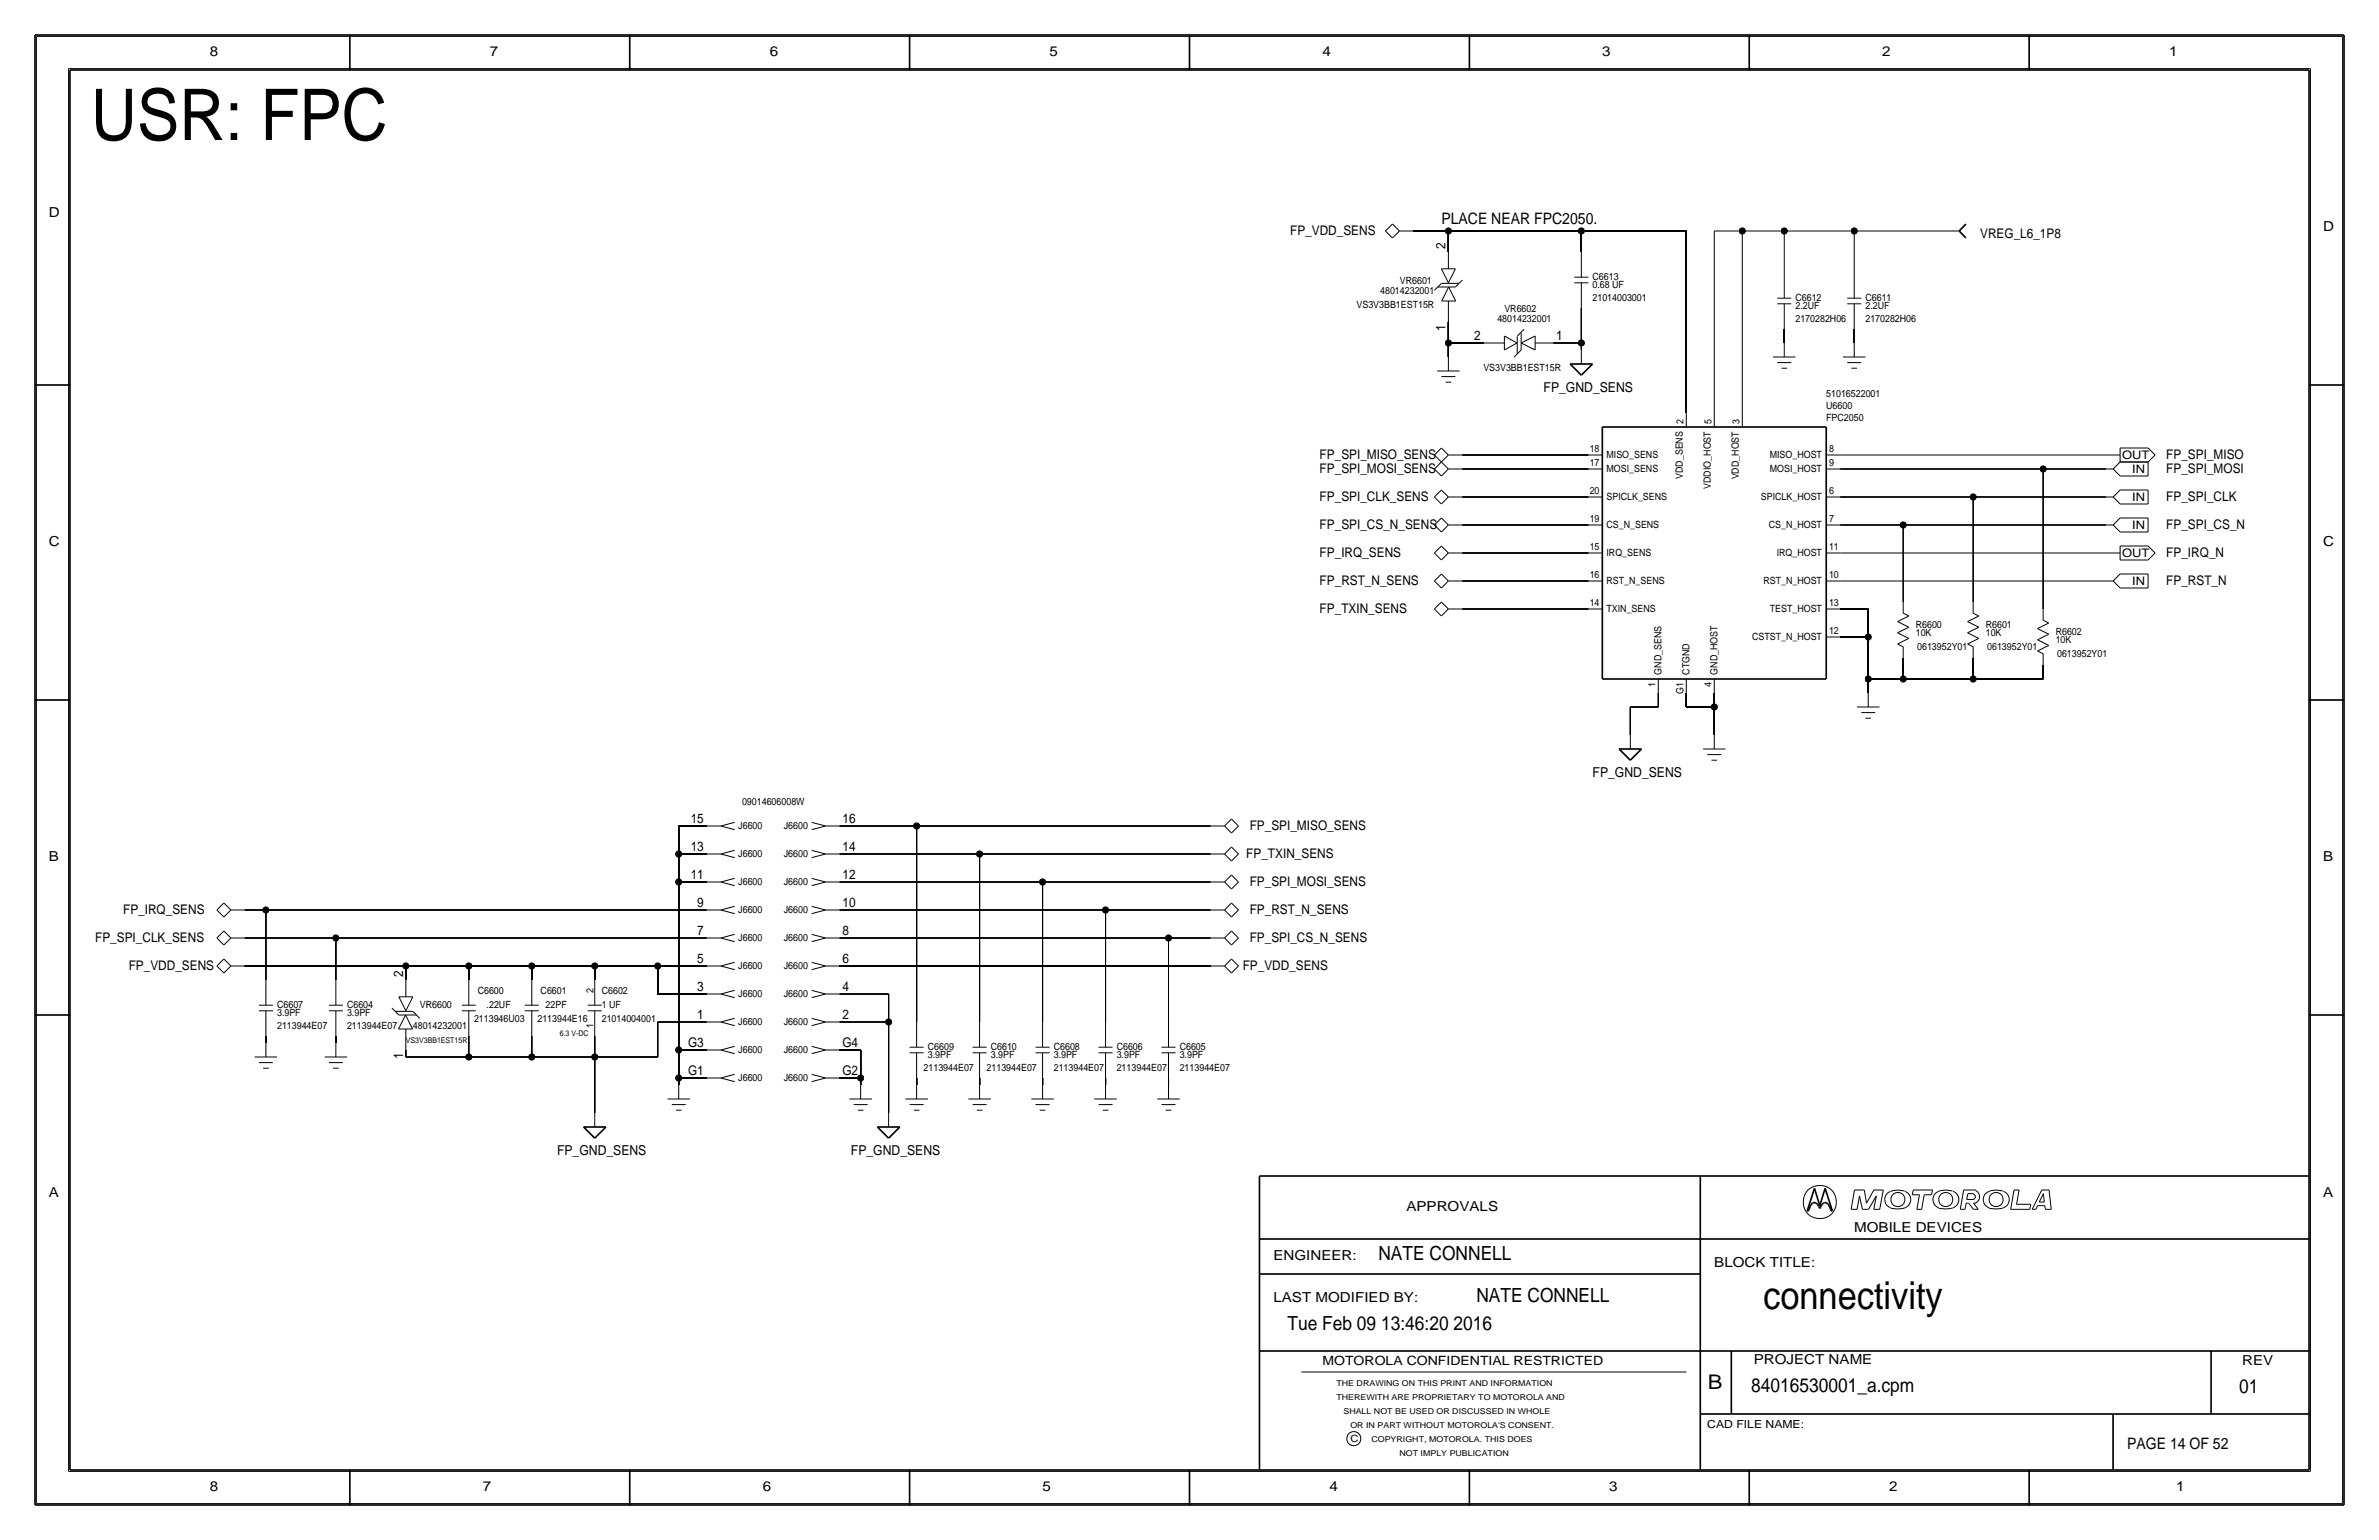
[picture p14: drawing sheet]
<svg xmlns="http://www.w3.org/2000/svg" width="432mm" height="279mm" viewBox="0 0 432 279" stroke-linecap="round" stroke-linejoin="round" font-family="sans-serif">
<defs><g id="words">
<text font-size="12.9" x="16.5" y="25.4">USR: FPC</text>
<text font-size="7" x="320" y="237.5">connectivity</text>
<text font-size="3.7" x="310" y="252.1">B</text>
<g font-size="3.5">
<text x="250.2" y="228.6">NATE CONNELL</text>
<text x="268" y="236.2">NATE CONNELL</text>
<text x="233.7" y="241.3">Tue Feb 09 13:46:20 2016</text>
<text x="317.9" y="252.6">84016530001_a.cpm</text>
<text x="406.4" y="252.7">01</text>
</g>
<g font-size="2.9">
<text x="261.6" y="40.6">PLACE NEAR FPC2050.</text>
<text x="386.1" y="262.9">PAGE 14 OF 52</text>
</g>
<g font-size="2.5">
<text x="38.1" y="10.2">8</text>
<text x="88.9" y="10.2">7</text>
<text x="139.7" y="10.2">6</text>
<text x="190.5" y="10.2">5</text>
<text x="240" y="10.2">4</text>
<text x="290.8" y="10.2">3</text>
<text x="341.6" y="10.2">2</text>
<text x="393.7" y="10.2">1</text>
<text x="8.9" y="39.4">D</text>
<text x="421.6" y="41.9">D</text>
<text x="280.2" y="71.1">FP_GND_SENS</text>
<text x="8.9" y="99.1">C</text>
<text x="421.6" y="99.1">C</text>
<text x="289.1" y="141">FP_GND_SENS</text>
<text x="8.9" y="156.2">B</text>
<text x="421.6" y="156.2">B</text>
<text x="101.1" y="209.5">FP_GND_SENS</text>
<text x="154.4" y="209.5">FP_GND_SENS</text>
<text x="8.9" y="217.2">A</text>
<text x="255.3" y="219.7">APPROVALS</text>
<text x="421.6" y="217.2">A</text>
<text x="336.5" y="223.5">MOBILE DEVICES</text>
<text x="231.1" y="228.6">ENGINEER:</text>
<text x="311.1" y="229.9">BLOCK TITLE:</text>
<text x="231.1" y="236.2">LAST MODIFIED BY:</text>
<text x="318.3" y="247.5">PROJECT NAME</text>
<text x="407" y="247.6">REV</text>
<text x="38.1" y="270.5">8</text>
<text x="87.6" y="270.5">7</text>
<text x="138.4" y="270.5">6</text>
<text x="189.2" y="270.5">5</text>
<text x="241.3" y="270.5">4</text>
<text x="292.1" y="270.5">3</text>
<text x="342.9" y="270.5">2</text>
<text x="395" y="270.5">1</text>
</g>
<g font-size="2.4">
<text x="234.2" y="42.7">FP_VDD_SENS</text>
<text x="262.4" y="45.2" transform="rotate(-90 262.4 45.2)">2</text>
<text x="359.4" y="43.2">VREG_L6_1P8</text>
<text x="262.4" y="60.1" transform="rotate(-90 262.4 60.1)">1</text>
<text x="267.5" y="61.7">2</text>
<text x="282.4" y="61.7">1</text>
<text x="239.5" y="83.3">FP_SPI_MISO_SENS</text>
<text x="393.2" y="83.3">FP_SPI_MISO</text>
<text x="239.5" y="85.9">FP_SPI_MOSI_SENS</text>
<text x="393.2" y="85.9">FP_SPI_MOSI</text>
<text x="239.5" y="90.9">FP_SPI_CLK_SENS</text>
<text x="393.2" y="90.9">FP_SPI_CLK</text>
<text x="239.5" y="101.1">FP_IRQ_SENS</text>
<text x="239.5" y="96">FP_SPI_CS_N_SENS</text>
<text x="393.2" y="96">FP_SPI_CS_N</text>
<text x="393.2" y="101.1">FP_IRQ_N</text>
<text x="239.5" y="106.2">FP_RST_N_SENS</text>
<text x="393.2" y="106.2">FP_RST_N</text>
<text x="239.5" y="111.3">FP_TXIN_SENS</text>
<text x="125.4" y="149.4">15</text>
<text x="152.9" y="149.4">16</text>
<text x="125.4" y="154.4">13</text>
<text x="152.9" y="154.4">14</text>
<text x="226.2" y="155.7">FP_TXIN_SENS</text>
<text x="226.8" y="150.6">FP_SPI_MISO_SENS</text>
<text x="125.4" y="159.5">11</text>
<text x="152.9" y="159.5">12</text>
<text x="226.8" y="160.8">FP_SPI_MOSI_SENS</text>
<text x="22.4" y="165.9">FP_IRQ_SENS</text>
<text x="126.6" y="164.6">9</text>
<text x="152.9" y="164.6">10</text>
<text x="226.8" y="165.9">FP_RST_N_SENS</text>
<text x="17.3" y="170.9">FP_SPI_CLK_SENS</text>
<text x="126.6" y="169.7">7</text>
<text x="152.9" y="169.7">8</text>
<text x="226.8" y="170.9">FP_SPI_CS_N_SENS</text>
<text x="23.4" y="176">FP_VDD_SENS</text>
<text x="73.2" y="177.3" transform="rotate(-90 73.2 177.3)">2</text>
<text x="126.6" y="179.8">3</text>
<text x="126.6" y="174.8">5</text>
<text x="152.9" y="179.8">4</text>
<text x="152.9" y="174.8">6</text>
<text x="225.6" y="176">FP_VDD_SENS</text>
<text x="126.6" y="184.9">1</text>
<text x="152.9" y="184.9">2</text>
<text x="124.9" y="190">G3</text>
<text x="152.9" y="190">G4</text>
<text x="73.2" y="192.2" transform="rotate(-90 73.2 192.2)">1</text>
<text x="124.9" y="195.1">G1</text>
<text x="152.9" y="195.1">G2</text>
</g>
<text font-size="2.3" x="240" y="247.6">MOTOROLA CONFIDENTIAL RESTRICTED</text>
<g font-size="2.1">
<text x="385.2" y="83.4">OUT</text>
<text x="387" y="85.8">IN</text>
<text x="387" y="90.9">IN</text>
<text x="387" y="96">IN</text>
<text x="385.2" y="101.1">OUT</text>
<text x="387" y="106.1">IN</text>
</g>
<text font-size="2" x="309.9" y="259.1">CAD FILE NAME:</text>
<g font-size="1.8">
<text x="250.5" y="53.3">48014232001</text>
<text x="254.1" y="51.5">VR6601</text>
<text x="289.1" y="52.3">0.68 UF</text>
<text x="289.1" y="50.8">C6613</text>
<text x="246.2" y="55.9">VS3V3BB1EST15R</text>
<text x="271.8" y="58.4">48014232001</text>
<text x="273" y="56.6">VR6602</text>
<text x="289.1" y="54.6">21014003001</text>
<text x="325.9" y="58.4">2170282H06</text>
<text x="325.9" y="54.6">C6612</text>
<text x="325.9" y="56.1">2.2UF</text>
<text x="338.6" y="54.6">C6611</text>
<text x="338.6" y="58.4">2170282H06</text>
<text x="338.6" y="56.1">2.2UF</text>
<text x="269.2" y="67.3">VS3V3BB1EST15R</text>
<text x="331.5" y="72">51016522001</text>
<text x="305.6" y="77" transform="rotate(-90 305.6 77)">2</text>
<text x="310.6" y="77" transform="rotate(-90 310.6 77)">5</text>
<text x="315.7" y="77" transform="rotate(-90 315.7 77)">3</text>
<text x="331.5" y="76.4">FPC2050</text>
<text x="331.5" y="74.2">U6600</text>
<text x="288.5" y="82">18</text>
<text x="291.6" y="83.2">MISO_SENS</text>
<text x="321.2" y="83.2">MISO_HOST</text>
<text x="332" y="82">8</text>
<text x="288.5" y="89.7">20</text>
<text x="288.5" y="84.6">17</text>
<text x="291.6" y="85.7">MOSI_SENS</text>
<text x="305.5" y="86.9" transform="rotate(-90 305.5 86.9)">VDD_SENS</text>
<text x="310.5" y="88.7" transform="rotate(-90 310.5 88.7)">VDDIO_HOST</text>
<text x="315.6" y="87" transform="rotate(-90 315.6 87)">VDD_HOST</text>
<text x="321.2" y="85.7">MOSI_HOST</text>
<text x="332" y="89.7">6</text>
<text x="332" y="84.6">9</text>
<text x="288.5" y="94.7">19</text>
<text x="291.6" y="95.9">CS_N_SENS</text>
<text x="291.6" y="90.8">SPICLK_SENS</text>
<text x="319.6" y="90.8">SPICLK_HOST</text>
<text x="321.1" y="95.9">CS_N_HOST</text>
<text x="332" y="94.7">7</text>
<text x="288.5" y="99.8">15</text>
<text x="291.6" y="100.9">IRQ_SENS</text>
<text x="322.5" y="100.9">IRQ_HOST</text>
<text x="332" y="99.8">11</text>
<text x="288.5" y="104.9">16</text>
<text x="291.6" y="106">RST_N_SENS</text>
<text x="320.1" y="106">RST_N_HOST</text>
<text x="332" y="104.9">10</text>
<text x="288.5" y="110">14</text>
<text x="291.6" y="111.1">TXIN_SENS</text>
<text x="321.2" y="111.1">TEST_HOST</text>
<text x="332" y="110">13</text>
<text x="347.7" y="113.9">R6600</text>
<text x="360.4" y="113.9">R6601</text>
<text x="318" y="116.2">CSTST_N_HOST</text>
<text x="332" y="115.1">12</text>
<text x="347.7" y="115.4">10K</text>
<text x="348" y="118">0613952Y01</text>
<text x="360.4" y="115.4">10K</text>
<text x="360.7" y="118">0613952Y01</text>
<text x="373.1" y="115.2">R6602</text>
<text x="373.1" y="116.7">10K</text>
<text x="373.4" y="119.2">0613952Y01</text>
<text x="300.5" y="124.6" transform="rotate(-90 300.5 124.6)">1</text>
<text x="301.6" y="122.4" transform="rotate(-90 301.6 122.4)">GND_SENS</text>
<text x="305.6" y="125.8" transform="rotate(-90 305.6 125.8)">G1</text>
<text x="306.7" y="122.4" transform="rotate(-90 306.7 122.4)">CTGND</text>
<text x="310.6" y="124.6" transform="rotate(-90 310.6 124.6)">4</text>
<text x="311.8" y="122.4" transform="rotate(-90 311.8 122.4)">GND_HOST</text>
<text x="134.7" y="146">09014606008W</text>
<text x="134" y="155.6">J6600</text>
<text x="134" y="150.5">J6600</text>
<text x="142.3" y="155.6">J6600</text>
<text x="142.3" y="150.5">J6600</text>
<text x="134" y="160.6">J6600</text>
<text x="142.3" y="160.6">J6600</text>
<text x="134" y="165.7">J6600</text>
<text x="142.3" y="165.7">J6600</text>
<text x="134" y="170.8">J6600</text>
<text x="142.3" y="170.8">J6600</text>
<text x="134" y="175.9">J6600</text>
<text x="142.3" y="175.9">J6600</text>
<text x="50.3" y="184.4">3.9PF</text>
<text x="50.3" y="182.9">C6607</text>
<text x="63" y="184.4">3.9PF</text>
<text x="63" y="182.9">C6604</text>
<text x="76.2" y="182.9">VR6600</text>
<text x="86" y="185.4">2113946U03</text>
<text x="86.7" y="180.3">C6600</text>
<text x="88.3" y="182.9">.22UF</text>
<text x="97.6" y="185.4">2113944E16</text>
<text x="98.1" y="180.3">C6601</text>
<text x="99" y="182.9">22PF</text>
<text x="107.7" y="180.1" transform="rotate(-90 107.7 180.1)">2</text>
<text x="109.2" y="185.4">21014004001</text>
<text x="109.2" y="182.9">1 UF</text>
<text x="109.2" y="180.3">C6602</text>
<text x="134" y="180.9">J6600</text>
<text x="142.3" y="180.9">J6600</text>
<text x="50.3" y="186.7">2113944E07</text>
<text x="63" y="186.7">2113944E07</text>
<text x="74.9" y="186.7">48014232001</text>
<text x="107.7" y="186.6" transform="rotate(-90 107.7 186.6)">1</text>
<text x="134" y="191.1">J6600</text>
<text x="134" y="186">J6600</text>
<text x="142.3" y="191.1">J6600</text>
<text x="142.3" y="186">J6600</text>
<text x="168.4" y="190.5">C6609</text>
<text x="179.8" y="190.5">C6610</text>
<text x="191.3" y="190.5">C6608</text>
<text x="202.7" y="190.5">C6606</text>
<text x="214.1" y="190.5">C6605</text>
<text x="134" y="196.2">J6600</text>
<text x="142.3" y="196.2">J6600</text>
<text x="167.6" y="194.3">2113944E07</text>
<text x="168.4" y="192">3.9PF</text>
<text x="179.1" y="194.3">2113944E07</text>
<text x="179.8" y="192">3.9PF</text>
<text x="191.3" y="192">3.9PF</text>
<text x="191.3" y="194.3">2113944E07</text>
<text x="202.7" y="194.3">2113944E07</text>
<text x="202.7" y="192">3.9PF</text>
<text x="214.1" y="194.3">2113944E07</text>
<text x="214.1" y="192">3.9PF</text>
<text x="245.1" y="261.6">C</text>
</g>
<g font-size="1.5">
<text x="242.6" y="251.5">THE DRAWING ON THIS PRINT AND INFORMATION</text>
<text x="242.6" y="254">THEREWITH ARE PROPRIETARY TO MOTOROLA AND</text>
<text x="243.8" y="256.5">SHALL NOT BE USED OR DISCUSSED IN WHOLE</text>
<text x="245.1" y="259.1">OR IN PART WITHOUT MOTOROLA'S CONSENT.</text>
<text x="248.9" y="261.6">COPYRIGHT, MOTOROLA. THIS DOES</text>
<text x="254" y="264.2">NOT IMPLY PUBLICATION</text>
</g>
<g font-size="1.4">
<text x="73.7" y="189.2">VS3V3BB1EST15R</text>
<text x="101.6" y="188">6.3 V-DC</text>
</g>
</g></defs>
<!-- layer: Nets -->
<g fill="none" stroke="#000" stroke-width=".18">
<path d="M256.5 41.9h6.4zM262.9 41.9h24.1zM262.9 58.4v3.8zM262.9 41.9v3.8zM287 55.9v6.3zM287 41.9v3.8zM287 41.9h19.1zM306.1 41.9v33zM311.1 41.9v33zM311.2 41.9h5zM316.2 41.9h7.6zM316.2 41.9v33z"/>
<path d="M323.8 59.7v2.5zM323.8 41.9v7.6zM323.8 41.9h12.7zM336.5 41.9h16.6zM336.5 59.7v2.5zM336.5 41.9v7.6zM262.9 62.2h6.3zM262.9 62.2v2.6zM281.9 62.2h5.1zM287 62.2v1.3zM265.4 90.2h22.9zM265.4 82.5h22.9z"/>
<path d="M265.4 85.1h22.9zM265.4 95.2h22.9zM334 82.5h48.3zM334 85.1h36.8zM334 90.2h24.1zM334 95.2h11.4zM345.4 95.3v13.9zM345.4 95.2h36.9zM358.1 90.2h24.2zM358.1 90.2v19zM370.8 85.1v25.4zM370.8 85.1h11.5z"/>
<path d="M265.4 100.3h22.9zM265.4 110.5h22.9zM265.4 105.4h22.9zM334 100.3h48.3zM334 105.4h48.3zM334 110.5h5.1zM334 115.6h5.1zM339.1 110.5v5.1zM339.1 115.6v7.6zM345.4 119.4v3.8zM358.1 119.4v3.8zM295.9 128.3h5.1z"/>
<path d="M295.9 128.3v5zM301 125.7v2.6zM306.1 125.7v2.6zM306.1 128.3h5zM311.1 125.7v2.6zM311.1 128.3v5zM339.1 123.2h6.3zM339.1 123.2v2.5zM345.4 123.2h12.7zM358.1 123.2h12.7zM370.8 120.7v2.5zM123.2 149.9v5z"/>
<path d="M123.2 154.9h5.1zM123.2 154.9v5.1zM123.2 149.9h5.1zM152.4 149.9h14zM152.4 154.9h25.4zM166.4 149.9v35.5zM166.4 149.9h53.3zM177.8 154.9v30.5zM177.8 154.9h41.9zM44.4 165.1h3.9zM44.4 170.2h16.6zM44.4 175.3h29.3z"/>
<path d="M48.3 165.1v12.7zM48.3 165.1h80zM61 170.2v7.6zM61 170.2h67.3zM73.7 175.3v2.5zM73.7 175.3h11.4zM85.1 175.3v2.5zM85.1 175.3h11.4zM96.5 175.3v2.5zM96.5 175.3h11.5zM107.9 175.3v2.5zM107.9 175.3h11.5z"/>
<path d="M119.4 175.3v5zM119.4 175.3h8.9zM123.2 160h5.1zM123.2 160v30.5zM152.4 175.3h67.3zM152.4 160h36.8zM152.4 165.1h48.3zM152.4 170.2h59.7zM189.2 160v25.4zM189.2 160h30.5zM200.7 165.1v20.3zM200.7 165.1h19z"/>
<path d="M212.1 170.2v15.2zM212.1 170.2h7.6zM48.3 188v1.2zM61 188v1.2zM73.7 191.8h11.4zM73.7 190.5v1.3zM85.1 188v3.8zM85.1 191.8h11.4zM96.5 191.8h11.4zM96.5 188v3.8zM107.9 191.8v10.1zM107.9 188v3.8z"/>
<path d="M107.9 191.8h11.5zM119.4 185.4v6.4zM119.4 180.3h8.9zM119.4 185.4h8.9zM123.2 195.6v1.2zM123.2 195.6h5.1zM123.2 190.5v5.1zM123.2 190.5h5.1zM152.4 185.4h8.9zM152.4 190.5h3.8zM152.4 180.3h8.9zM152.4 195.6h3.8z"/>
<path d="M156.2 195.6v1.2zM156.2 190.5v5.1zM161.3 185.4v16.5zM161.3 180.3v5.1zM166.4 195.6v1.2zM177.8 195.6v1.2zM189.2 195.6v1.2zM200.7 195.6v1.2zM212.1 195.6v1.2z"/>
</g>
<g fill="#000" stroke="#000" stroke-width=".18">
<circle cx="262.9" cy="41.9" r=".56"/>
<circle cx="287" cy="41.9" r=".56"/>
<circle cx="316.2" cy="41.9" r=".56"/>
<circle cx="323.8" cy="41.9" r=".56"/>
<circle cx="336.5" cy="41.9" r=".56"/>
<circle cx="262.9" cy="62.2" r=".56"/>
<circle cx="287" cy="62.2" r=".56"/>
<circle cx="345.4" cy="95.2" r=".56"/>
<circle cx="358.1" cy="90.2" r=".56"/>
<circle cx="370.8" cy="85.1" r=".56"/>
<circle cx="339.1" cy="115.6" r=".56"/>
<circle cx="311.1" cy="128.3" r=".56"/>
<circle cx="339.1" cy="123.2" r=".56"/>
<circle cx="345.4" cy="123.2" r=".56"/>
<circle cx="358.1" cy="123.2" r=".56"/>
<circle cx="123.2" cy="154.9" r=".56"/>
<circle cx="166.4" cy="149.9" r=".56"/>
<circle cx="177.8" cy="154.9" r=".56"/>
<circle cx="48.3" cy="165.1" r=".56"/>
<circle cx="61" cy="170.2" r=".56"/>
<circle cx="73.7" cy="175.3" r=".56"/>
<circle cx="85.1" cy="175.3" r=".56"/>
<circle cx="96.5" cy="175.3" r=".56"/>
<circle cx="107.9" cy="175.3" r=".56"/>
<circle cx="119.4" cy="175.3" r=".56"/>
<circle cx="123.2" cy="160" r=".56"/>
<circle cx="189.2" cy="160" r=".56"/>
<circle cx="200.7" cy="165.1" r=".56"/>
<circle cx="212.1" cy="170.2" r=".56"/>
<circle cx="85.1" cy="191.8" r=".56"/>
<circle cx="96.5" cy="191.8" r=".56"/>
<circle cx="107.9" cy="191.8" r=".56"/>
<circle cx="123.2" cy="190.5" r=".56"/>
<circle cx="123.2" cy="195.6" r=".56"/>
<circle cx="156.2" cy="195.6" r=".56"/>
<circle cx="161.3" cy="185.4" r=".56"/>
</g>
<!-- layer: Components -->
<g fill="none" stroke="#000" stroke-width=".18">
<path d="M251.5 41.9l1.2 1.3zM252.7 40.6l1.3 1.3zM252.7 40.6l-1.2 1.3zM254 41.9l-1.3 1.3zM254 41.9h2.5zM261 52.1h3.2zM261.6 51.4l-1.3 1.3zM261.6 51.4h3.2zM261.6 48.8h2.6zM261.6 48.8l1.3 2.5zM261.7 54.6h2.5zM262.9 54.6v3.8z"/>
<path d="M262.9 45.7v3.1zM262.9 52.1l1.3 2.5zM262.9 52.1l-1.2 2.5zM264.2 48.8l-1.3 2.5zM264.2 52.1l1.2-1.3zM285.8 51.3h2.5zM285.8 50.3h2.5zM287 51.3v4.6zM287 45.7v4.6zM322.6 54.1h2.5zM322.6 55.1h2.5zM323.8 55.1v4.6z"/>
<path d="M323.8 49.5v4.6zM335.3 54.1h2.5zM335.3 55.1h2.5zM336.5 55.1v4.6zM336.5 49.5v4.6zM353.1 41.9h2.5zM260.9 67.3h4zM261.6 68.3h2.6zM262.4 69.3h1zM262.9 64.8v2.5zM269.2 62.2h3.9zM273 61l2.3 1.2z"/>
<path d="M273 63.5l2.3-1.3zM273 61v2.5zM274.8 64.8l1.3-1.3zM275.4 61v3.2zM276 60.4l-.6 .6zM276 60.4l.7-.7zM276.1 62.2l2.5-1.2zM276.1 60.3v3.2zM276.1 62.2l2.5 1.3zM278.6 62.2h3.3zM278.6 61v2.5zM287 63.5v2.5z"/>
<path d="M306.1 74.9v2.6zM311.1 74.9v2.6zM316.2 74.9v2.6zM321.8 64.8h4.1zM322.6 65.8h2.5zM323.3 66.8h1.1zM323.8 62.2v2.6zM334.5 64.8h4.1zM335.3 65.8h2.5zM336 66.8h1.1zM336.5 62.2v2.6zM260.3 85.1l1.3 1.3z"/>
<path d="M260.3 82.5l1.3 1.3zM260.3 90.2l1.3 1.2zM260.3 95.2l1.3 1.3zM261.6 83.8l-1.3 1.3zM261.6 81.3l-1.3 1.3zM261.6 88.9l-1.3 1.3zM261.6 94l-1.3 1.3zM261.6 99.1l-1.3 1.2zM261.6 83.8l1.3 1.3zM261.6 81.3l1.3 1.2zM261.6 88.9l1.3 1.3zM261.6 94l1.3 1.2z"/>
<path d="M261.6 99.1l1.3 1.2zM262.9 85.1l-1.3 1.3zM262.9 82.5l-1.3 1.3zM262.9 90.2l-1.3 1.2zM262.9 95.2l-1.3 1.3zM262.9 85.1h2.5zM262.9 82.5h2.5zM262.9 90.2h2.5zM262.9 95.2h2.5zM288.3 95.2h2.5zM288.3 90.2h2.5zM288.3 85.1h2.5z"/>
<path d="M288.3 82.5h2.5zM331.5 95.2h2.5zM331.5 85.1h2.5zM331.5 90.2h2.5zM331.5 82.5h2.5zM382.3 85.1h1.2zM382.3 90.2h1.2zM382.3 95.2h1.2zM382.3 82.5h2.5zM383.5 85.1l1.3 1.3zM383.5 90.2l1.3 1.2zM383.5 95.2l1.3 1.3z"/>
<path d="M384.8 83.8h5.1zM384.8 86.4h5.1zM384.8 88.9h5.1zM384.8 91.4h5.1zM384.8 94h5.1zM384.8 96.5h5.1zM384.8 81.3h5.1zM384.8 81.3v2.5zM384.8 83.8l-1.3 1.3zM384.8 88.9l-1.3 1.3zM384.8 94l-1.3 1.3zM384.8 99.1h5.1z"/>
<path d="M384.8 99.1v2.5zM389.9 81.3l1.3 1.3zM389.9 83.8v2.6zM389.9 88.9v2.5zM389.9 94v2.5zM389.9 99.1l1.3 1.2zM391.2 82.5l-1.3 1.3zM260.3 100.3l1.3 1.3zM260.3 105.4l1.3 1.3zM260.3 110.5l1.3 1.3zM261.6 104.1l-1.3 1.3zM261.6 109.2l-1.3 1.3z"/>
<path d="M261.6 104.1l1.3 1.3zM261.6 109.2l1.3 1.3zM262.9 100.3l-1.3 1.3zM262.9 105.4l-1.3 1.3zM262.9 110.5l-1.3 1.3zM262.9 100.3h2.5zM262.9 105.4h2.5zM262.9 110.5h2.5zM288.3 110.5h2.5zM288.3 105.4h2.5zM288.3 100.3h2.5zM331.5 115.6h2.5z"/>
<path d="M331.5 110.5h2.5zM331.5 105.4h2.5zM331.5 100.3h2.5zM344.4 114.8l2.1-1zM344.4 114.8l2.1 1zM344.4 112.8l2.1-1zM344.4 116.8l1 .5zM344.4 112.8l2.1 1zM344.4 116.8l2.1-1zM345.4 109.2v2.1zM345.4 117.3v2.1zM345.4 111.3l1.1 .5z"/>
<path d="M357.1 114.8l2.1-1zM357.1 114.8l2.1 1zM357.1 112.8l2.1-1zM357.1 116.8l1 .5zM357.1 112.8l2.1 1zM357.1 116.8l2.1-1zM358.1 109.2v2.1zM358.1 117.3v2.1zM358.1 111.3l1.1 .5zM369.8 116.1l2.1-1zM369.8 116.1l2.1 1zM369.8 114l2.1-1z"/>
<path d="M369.8 118.1l1 .5zM369.8 114l2.1 1.1zM369.8 118.1l2.1-1zM370.8 110.5v2zM370.8 118.6v2.1zM370.8 112.5l1.1 .5zM382.3 105.4h1.2zM382.3 100.3h2.5zM383.5 105.4l1.3 1.3zM384.8 104.1h5.1zM384.8 106.7h5.1zM384.8 101.6h5.1z"/>
<path d="M384.8 104.1l-1.3 1.3zM389.9 104.1v2.6zM391.2 100.3l-1.3 1.3zM295.9 133.3v2.6zM301 123.2v2.5zM306.1 123.2v2.5zM309.1 135.9h4.1zM309.9 136.9h2.5zM310.6 137.9h1.1zM311.1 123.2v2.5zM311.1 133.3v2.6zM337.1 128.3h4z"/>
<path d="M337.8 129.3h2.6zM338.6 130.3h1zM339.1 125.7v2.6zM128.3 154.9h2.5zM128.3 149.9h2.5zM130.8 154.9l2.6-.6zM130.8 154.9l2.6 .7zM130.8 149.9l2.6-.7zM130.8 149.9l2.6 .6zM147.3 159.4l2.6 .6zM147.3 154.3l2.6 .6zM147.3 155.6l2.6-.7z"/>
<path d="M147.3 149.2l2.6 .7zM147.3 150.5l2.6-.6zM149.9 154.9h2.5zM149.9 149.9h2.5zM219.7 149.9h2.5zM219.7 154.9h2.5zM222.2 149.9l1.3 1.2zM222.2 149.9l1.3-1.3zM222.2 154.9l1.3 1.3zM222.2 154.9l1.3-1.2zM223.5 148.6l1.3 1.3zM223.5 158.8l1.3 1.2z"/>
<path d="M223.5 153.7l1.3 1.2zM224.8 149.9l-1.3 1.2zM224.8 154.9l-1.3 1.3zM39.4 175.3l1.2 1.2zM39.4 165.1l1.2 1.3zM39.4 170.2l1.2 1.2zM40.6 174l-1.2 1.3zM40.6 163.8l-1.2 1.3zM40.6 168.9l-1.2 1.3zM40.6 174l1.3 1.3zM40.6 163.8l1.3 1.3zM40.6 168.9l1.3 1.3z"/>
<path d="M41.9 175.3h2.5zM41.9 165.1h2.5zM41.9 170.2h2.5zM41.9 175.3l-1.3 1.2zM41.9 165.1l-1.3 1.3zM41.9 170.2l-1.3 1.2zM48.3 177.8v4.6zM61 177.8v4.6zM73.7 177.8v3zM85.1 177.8v4.6zM96.5 177.8v4.6zM107.9 177.8v4.6z"/>
<path d="M128.3 175.3h2.5zM128.3 170.2h2.5zM128.3 165.1h2.5zM128.3 160h2.5zM130.8 175.3l2.6-.7zM130.8 175.3l2.6 .6zM130.8 170.2l2.6-.7zM130.8 170.2l2.6 .6zM130.8 165.1l2.6-.7zM130.8 165.1l2.6 .7zM130.8 160l2.6-.6zM130.8 160l2.6 .7z"/>
<path d="M147.3 179.7l2.6 .6zM147.3 174.6l2.6 .7zM147.3 175.9l2.6-.6zM147.3 169.5l2.6 .7zM147.3 170.8l2.6-.6zM147.3 164.4l2.6 .7zM147.3 165.8l2.6-.7zM147.3 160.7l2.6-.7zM149.9 175.3h2.5zM149.9 170.2h2.5zM149.9 165.1h2.5zM149.9 160h2.5z"/>
<path d="M219.7 175.3h2.5zM219.7 160h2.5zM219.7 165.1h2.5zM219.7 170.2h2.5zM222.2 175.3l1.3 1.2zM222.2 175.3l1.3-1.3zM222.2 160l1.3 1.3zM222.2 160l1.3-1.2zM222.2 165.1l1.3 1.3zM222.2 165.1l1.3-1.3zM222.2 170.2l1.3 1.2zM222.2 170.2l1.3-1.3z"/>
<path d="M223.5 174l1.3 1.3zM223.5 163.8l1.3 1.3zM223.5 168.9l1.3 1.3zM224.8 175.3l-1.3 1.2zM224.8 160l-1.3 1.3zM224.8 165.1l-1.3 1.3zM224.8 170.2l-1.3 1.2zM46.2 191.8h4.1zM47 182.4h2.5zM47 192.8h2.5zM47 183.4h2.5zM47.8 193.8h1z"/>
<path d="M48.3 183.4v4.6zM48.3 189.2v2.6zM58.9 191.8h4.1zM59.7 182.4h2.5zM59.7 192.8h2.5zM59.7 183.4h2.5zM60.5 193.8h1zM61 183.4v4.6zM61 189.2v2.6zM71.1 182.9l1.3 1.2zM71.7 183.5h3.2zM72.3 186.7h2.6z"/>
<path d="M72.4 180.8h2.5zM72.4 180.8l1.3 2.6zM72.4 184.1h3.2zM73.6 184.1l1.3 2.6zM73.6 184.1l-1.3 2.6zM73.7 186.7v3.8zM74.9 183.5l1.3 1.3zM74.9 180.8l-1.2 2.6zM83.8 183.4h2.6zM83.8 182.4h2.6zM85.1 183.4v4.6zM95.2 183.4h2.6z"/>
<path d="M95.2 182.4h2.6zM96.5 183.4v4.6zM106.7 183.4h2.5zM106.7 182.4h2.5zM107.9 183.4v4.6zM121.2 199.4h4zM123.2 196.8v2.6zM128.3 195.6h2.5zM128.3 190.5h2.5zM128.3 185.4h2.5zM128.3 180.3h2.5zM130.8 195.6l2.6-.7z"/>
<path d="M130.8 195.6l2.6 .6zM130.8 190.5l2.6-.7zM130.8 190.5l2.6 .7zM130.8 185.4l2.6-.6zM130.8 185.4l2.6 .7zM130.8 180.3l2.6-.6zM130.8 180.3l2.6 .7zM147.3 194.9l2.6 .7zM147.3 196.2l2.6-.6zM147.3 189.8l2.6 .7zM147.3 191.2l2.6-.7zM147.3 184.8l2.6 .6z"/>
<path d="M147.3 186.1l2.6-.7zM147.3 181l2.6-.7zM149.9 195.6h2.5zM149.9 190.5h2.5zM149.9 185.4h2.5zM149.9 180.3h2.5zM154.2 199.4h4zM156.2 196.8v2.6zM164.3 199.4h4.1zM165.1 190h2.5zM165.1 191h2.5zM166.4 191v4.6z"/>
<path d="M166.4 185.4v4.6zM166.4 196.8v2.6zM175.8 199.4h4zM176.5 191h2.6zM176.5 190h2.6zM177.8 191v4.6zM177.8 185.4v4.6zM177.8 196.8v2.6zM187.2 199.4h4.1zM188 191h2.5zM188 190h2.5zM189.2 191v4.6z"/>
<path d="M189.2 185.4v4.6zM189.2 196.8v2.6zM198.6 199.4h4.1zM199.4 191h2.5zM199.4 190h2.5zM200.7 191v4.6zM200.7 185.4v4.6zM200.7 196.8v2.6zM210.1 199.4h4zM210.8 191h2.6zM210.8 190h2.6zM212.1 191v4.6z"/>
<path d="M212.1 185.4v4.6zM212.1 196.8v2.6zM107.9 201.9v2.6zM121.9 200.4h2.6zM122.7 201.4h1zM154.9 200.4h2.6zM155.7 201.4h1zM161.3 201.9v2.6zM165.1 200.4h2.5zM165.9 201.4h1zM176.5 200.4h2.6zM177.3 201.4h1z"/>
<path d="M188 200.4h2.5zM188.7 201.4h1zM199.4 200.4h2.5zM200.2 201.4h1zM210.8 200.4h2.6zM211.6 201.4h1z"/>
</g>
<g fill="none" stroke="#000" stroke-width=".3">
<path d="M355.6 41.9l1.2 1.3zM356.8 40.6l-1.2 1.3zM285 66h4.1zM285 66l2 2.1zM289.1 66l-2.1 2.1zM290.8 77.5v45.7zM290.8 77.5h40.7zM331.5 77.5v45.7zM290.8 123.2h40.7zM293.9 135.9h4zM293.9 135.9l2 2zM295.9 137.9l2-2z"/>
<path d="M105.9 204.5h4.1zM105.9 204.5l2.1 2zM107.9 206.5l2.1-2zM159.3 204.5h4zM159.3 204.5l2 2zM161.3 206.5l2-2z"/>
</g>
<!-- layer: Page Border and Title Block -->
<g fill="none" stroke="#000" stroke-width=".3">
<path d="M6.3 6.4v266.7zM6.4 6.4h419zM12.7 12.7h406.4zM12.7 12.7v254zM63.5 6.4v6.3zM114.3 6.4v6.3zM165.1 6.4v6.3zM215.9 6.3v6.4zM266.7 6.4v6.3zM317.5 6.4v6.3zM368.3 6.4v6.3zM419.1 12.7v254z"/>
<path d="M425.4 6.4v266.7zM6.3 69.8h6.4zM419.1 69.8h6.3zM6.3 127h6.4zM419.1 127h6.3zM6.3 184.1h6.4zM419.1 184.1h6.3zM228.6 213.4v53.3zM228.6 213.4h190.5zM308.6 213.4v53.3zM328 219.7h.2zM328.4 219.4l-.2 .3z"/>
<path d="M328.6 218.8l-.2 .6zM328.8 218.5l-.2 .3zM329 218.3l.2-.1zM329 218.3l-.2 .2zM329.2 218.2h.2zM329.3 215.6l-1.3 4.1zM329.3 215.6l1 3.1zM329.4 218.2l.2 .1zM329.6 218.3l.3 .2zM329.9 218.5l.2 .3zM330.1 218.8l.2 .5zM330.5 218.8l-.2 .5z"/>
<path d="M330.8 218.5l-.3 .3zM331 218.3l-.2 .2zM331 218.3l.2-.1zM331.2 218.2h.2zM331.3 215.6l1.3 4.1zM331.3 215.6l-1 3.1zM331.4 218.2l.2 .1zM331.6 218.3l.2 .2zM331.8 218.5l.2 .3zM332 218.8l.3 .6zM332.3 219.4l.1 .3zM332.4 219.7h.2z"/>
<path d="M228.6 231.1h80zM228.6 224.8h190.5zM228.6 245.1h190.5zM308.6 256.5h110.5zM314.2 245.1v11.4zM383.5 256.5v10.2zM401.3 245.1v11.4zM6.4 273h419zM12.7 266.7h406.4zM63.5 266.7v6.4zM114.3 266.7v6.4zM165.1 266.7v6.4z"/>
<path d="M215.9 266.7v6.3zM266.7 266.7v6.4zM317.5 266.7v6.4zM368.3 266.7v6.4z"/>
</g>
<g fill="none" stroke="#000" stroke-width=".18">
<path d="M6.6 6.6h418.6zM6.6 6.6v266.2zM12.4 12.4v254.6zM12.4 12.4h407zM419.4 12.4v254.6zM425.2 6.6v266.2zM336 219.4h1.1zM336.6 215.9h1.8zM336.6 215.9l-.6 3.5zM337.5 217l-.4 2.4zM337.5 217l.5 2.4zM338 219.4h1.1z"/>
<path d="M338.4 215.9l.4 2.4zM340.1 219.4h1.1zM340.1 215.9h1.7zM340.1 215.9l-1.3 2.4zM340.6 217l-1.5 2.4zM340.6 217l-.5 2.4zM341.8 215.9l-.6 3.5zM343.1 216.2a1.6 1.6 0 0 0-1 1.5 1.6 1.6 0 0 0 1.1 1.5M345.7 216.1h-.2a4 4 0 0 0-2.3 .1M345.7 216.2a1.59 1.59 0 0 1 1.1 1.5 1.59 1.59 0 0 1-1.1 1.5 5.1 5.1 0 0 1-2.5 0M347.1 216.8h1.3zM347.3 215.9l-.2 .9z"/>
<path d="M347.3 215.9h3.5zM347.9 219.4h.9zM348.4 216.8l-.5 2.6zM349.2 216.8l-.4 2.6zM349.2 216.8h1.4zM350.8 215.9l-.2 .9zM354.4 216.1a3.1 3.1 0 0 0-3.3 .7 1.62 1.62 0 0 0 .8 2.4M354.4 219.2a5.1 5.1 0 0 1-2.5 0M354.5 216.2a1.59 1.59 0 0 1 1 1.5 1.59 1.59 0 0 1-1 1.5M355.8 219.4h.9zM356.4 215.9l-.6 3.5zM356.4 215.9h2.2z"/>
<path d="M356.9 218.3l-.2 1.1zM356.9 218.3h.4zM357 217.6h1.2zM357.2 216.6l-.2 1zM357.2 216.6h1zM357.3 218.3l.9 1.1zM358.1 216.7a.5 .5 0 0 1 .4 .4 .5 .5 0 0 1-.4 .5M358.2 219.4h.9zM358.2 218.3l.9 1.1zM358.2 218.3h.4zM358.5 216a1.24 1.24 0 0 1 .8 1.1 1.24 1.24 0 0 1-.8 1.2M363.5 216.1a3.1 3.1 0 0 0-3.3 .7 1.62 1.62 0 0 0 .8 2.4"/>
<path d="M363.6 219.2a5.1 5.1 0 0 1-2.6 0M363.6 216.2a1.59 1.59 0 0 1 1.1 1.5 1.59 1.59 0 0 1-1.1 1.5M364.9 219.4h3.5zM365.6 215.9l-.7 3.5zM365.6 215.9h.9zM366 218.5h2.6zM366.5 215.9l-.5 2.6zM368.6 218.5l-.2 .9zM368.9 219.4h.6zM369.8 218.7h1.3zM369.8 218.7l-.3 .7zM370.1 218.1h.9z"/>
<path d="M370.6 215.9l-1.7 3.5zM370.6 215.9h1.3zM370.9 216.6l-.8 1.5zM370.9 216.6l.1 1.5zM371.1 218.7l.1 .7zM371.2 219.4h1.1zM371.9 215.9l.4 3.5zM236.2 248.9h69.9zM6.6 272.8h418.6zM12.4 267h407z"/>
<circle cx="330.3" cy="218.1" r="3"/>
<circle cx="344.5" cy="217.6" r="1.28"/>
<circle cx="353.2" cy="217.6" r="1.28"/>
<circle cx="362.3" cy="217.6" r="1.28"/>
<circle cx="245.7" cy="261" r="1.28"/>
</g>
<use href="#words"/>
</svg>
